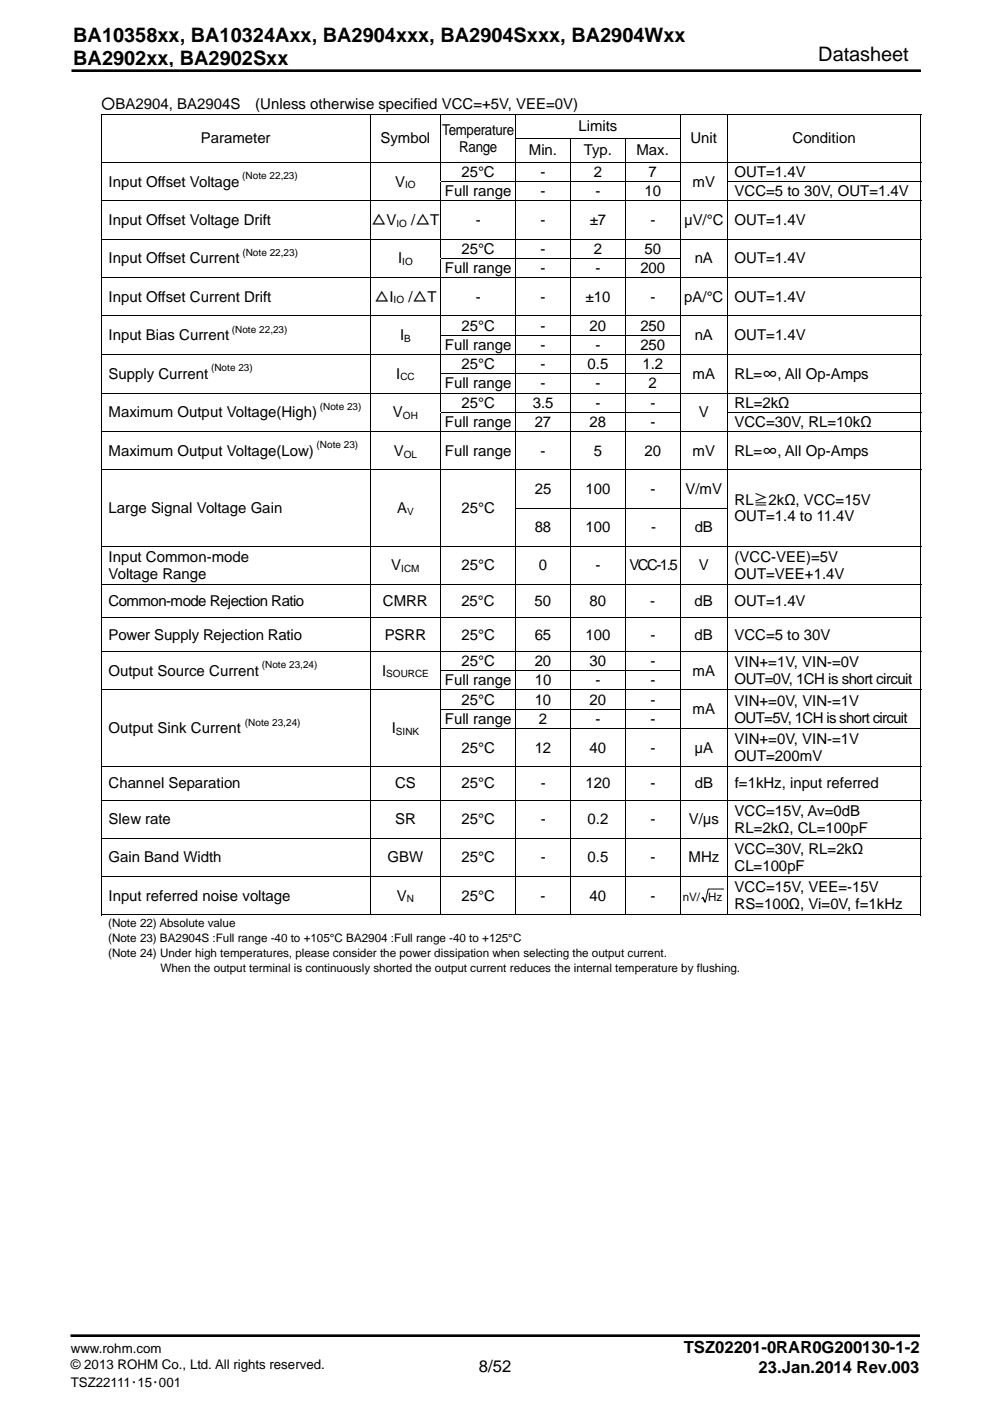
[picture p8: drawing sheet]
<svg xmlns="http://www.w3.org/2000/svg" width="210mm" height="297mm" viewBox="0 0 210 297" stroke-linecap="round" stroke-linejoin="round" font-family="sans-serif">
<defs><g id="words">
<g font-size="4.2">
<text x="15.5" y="8.8">BA10358xx, BA10324Axx, BA2904xxx, BA2904Sxxx, BA2904Wxx</text>
<text x="15.5" y="13.7">BA2902xx, BA2902Sxx</text>
<text x="173.6" y="12.9">Datasheet</text>
</g>
<g font-size="3.5">
<text x="145" y="286.9">TSZ02201-0RAR0G200130-1-2</text>
<text x="101.6" y="290.9">8/52</text>
<text x="160.9" y="291">23.Jan.2014 Rev.003</text>
</g>
<g font-size="3.2">
<text x="21.4" y="23.2">○BA2904, BA2904S</text>
<text x="54.2" y="23.2">(Unless otherwise specified VCC=+5V, VEE=0V)</text>
<text x="93.8" y="28.6">Temperature</text>
<text x="122.7" y="27.9">Limits</text>
<text x="42.6" y="30.4">Parameter</text>
<text x="80.7" y="30.4">Symbol</text>
<text x="97.4" y="32.2">Range</text>
<text x="112.2" y="32.9">Min.</text>
<text x="123.8" y="32.9">Typ.</text>
<text x="135" y="32.9">Max.</text>
<text x="146.5" y="30.4">Unit</text>
<text x="168.1" y="30.4">Condition</text>
<text x="23" y="39.6">Input Offset Voltage</text>
<text x="83.8" y="39.6">V</text>
<text x="94.4" y="41.6">Full range</text>
<text x="97.9" y="37.5">25°C</text>
<text x="114.7" y="37.5">-</text>
<text x="114.7" y="41.6">-</text>
<text x="125.9" y="37.5">2</text>
<text x="126.3" y="41.6">-</text>
<text x="136.7" y="41.6">10</text>
<text x="137.6" y="37.5">7</text>
<text x="146.9" y="39.6">mV</text>
<text x="155.8" y="37.5">OUT=1.4V</text>
<text x="155.8" y="41.6">VCC=5 to 30V, OUT=1.4V</text>
<text x="23" y="47.7">Input Offset Voltage Drift</text>
<text x="78.8" y="47.7">△V</text>
<text x="87.2" y="47.7">/△T</text>
<text x="100.9" y="47.7">-</text>
<text x="114.7" y="47.7">-</text>
<text x="125.1" y="47.7">±7</text>
<text x="137.9" y="47.7">-</text>
<text x="145.1" y="47.7">μV/°C</text>
<text x="155.8" y="47.7">OUT=1.4V</text>
<text x="97.9" y="53.8">25°C</text>
<text x="114.7" y="53.8">-</text>
<text x="125.9" y="53.8">2</text>
<text x="136.7" y="53.8">50</text>
<text x="23" y="55.8">Input Offset Current</text>
<text x="84.4" y="55.8">I</text>
<text x="94.4" y="57.9">Full range</text>
<text x="114.7" y="57.9">-</text>
<text x="126.3" y="57.9">-</text>
<text x="135.8" y="57.9">200</text>
<text x="147.3" y="55.8">nA</text>
<text x="155.8" y="55.8">OUT=1.4V</text>
<text x="23" y="64">Input Offset Current Drift</text>
<text x="79.4" y="64">△I</text>
<text x="86.6" y="64">/△T</text>
<text x="100.9" y="64">-</text>
<text x="114.7" y="64">-</text>
<text x="124.2" y="64">±10</text>
<text x="138" y="64">-</text>
<text x="145.1" y="64">pA/°C</text>
<text x="155.8" y="64">OUT=1.4V</text>
<text x="97.9" y="70.1">25°C</text>
<text x="114.7" y="70.1">-</text>
<text x="125" y="70.1">20</text>
<text x="135.8" y="70.1">250</text>
<text x="23" y="72.1">Input Bias Current</text>
<text x="84.9" y="72.1">I</text>
<text x="94.4" y="74.2">Full range</text>
<text x="114.7" y="74.2">-</text>
<text x="126.3" y="74.2">-</text>
<text x="135.8" y="74.2">250</text>
<text x="147.3" y="72.1">nA</text>
<text x="155.8" y="72.1">OUT=1.4V</text>
<text x="23" y="80.3">Supply Current</text>
<text x="84" y="80.3">I</text>
<text x="94.4" y="82.4">Full range</text>
<text x="97.9" y="78.3">25°C</text>
<text x="114.7" y="82.4">-</text>
<text x="114.7" y="78.3">-</text>
<text x="124.6" y="78.3">0.5</text>
<text x="126.3" y="82.4">-</text>
<text x="136.3" y="78.3">1.2</text>
<text x="137.6" y="82.4">2</text>
<text x="146.9" y="80.3">mA</text>
<text x="155.8" y="80.3">RL=∞, All Op-Amps</text>
<text x="23" y="88.5">Maximum Output Voltage(High)</text>
<text x="83.4" y="88.5">V</text>
<text x="97.9" y="86.4">25°C</text>
<text x="113" y="86.4">3.5</text>
<text x="126.3" y="86.4">-</text>
<text x="137.9" y="86.4">-</text>
<text x="148.2" y="88.5">V</text>
<text x="155.8" y="86.4">RL=2kΩ</text>
<text x="94.4" y="90.6">Full range</text>
<text x="113.4" y="90.6">27</text>
<text x="125.1" y="90.6">28</text>
<text x="137.9" y="90.6">-</text>
<text x="155.8" y="90.6">VCC=30V, RL=10kΩ</text>
<text x="23" y="96.6">Maximum Output Voltage(Low)</text>
<text x="83.5" y="96.6">V</text>
<text x="94.4" y="96.6">Full range</text>
<text x="114.7" y="96.6">-</text>
<text x="125.9" y="96.6">5</text>
<text x="136.7" y="96.6">20</text>
<text x="146.9" y="96.6">mV</text>
<text x="155.8" y="96.6">RL=∞, All Op-Amps</text>
<text x="113.4" y="104.7">25</text>
<text x="124.2" y="104.7">100</text>
<text x="138" y="104.7">-</text>
<text x="145.4" y="104.7">V/mV</text>
<text x="155.8" y="107">RL≧2kΩ, VCC=15V</text>
<text x="23" y="108.8">Large Signal Voltage Gain</text>
<text x="84.2" y="108.8">A</text>
<text x="97.9" y="108.8">25°C</text>
<text x="113.4" y="112.8">88</text>
<text x="124.2" y="112.8">100</text>
<text x="138.1" y="112.8">-</text>
<text x="147.3" y="112.8">dB</text>
<text x="155.8" y="110.6">OUT=1.4 to 11.4V</text>
<text x="23" y="119.2">Input Common-mode</text>
<text x="155.8" y="119.2">(VCC-VEE)=5V</text>
<text x="23" y="122.7">Voltage Range</text>
<text x="83" y="120.9">V</text>
<text x="97.9" y="120.9">25°C</text>
<text x="114.3" y="120.9">0</text>
<text x="126.3" y="120.9">-</text>
<text x="133.5" y="120.9">VCC-1.5</text>
<text x="148.2" y="120.9">V</text>
<text x="155.8" y="122.7">OUT=VEE+1.4V</text>
<text x="23" y="128.5">Common-mode Rejection Ratio</text>
<text x="81.2" y="128.5">CMRR</text>
<text x="97.9" y="128.5">25°C</text>
<text x="113.4" y="128.5">50</text>
<text x="125" y="128.5">80</text>
<text x="137.9" y="128.5">-</text>
<text x="147.3" y="128.5">dB</text>
<text x="155.8" y="128.5">OUT=1.4V</text>
<text x="23" y="135.6">Power Supply Rejection Ratio</text>
<text x="81.6" y="135.6">PSRR</text>
<text x="97.9" y="135.6">25°C</text>
<text x="113.4" y="135.6">65</text>
<text x="124.2" y="135.6">100</text>
<text x="137.9" y="135.6">-</text>
<text x="147.3" y="135.6">dB</text>
<text x="155.8" y="135.6">VCC=5 to 30V</text>
<text x="23" y="143.3">Output Source Current</text>
<text x="81" y="143.3">I</text>
<text x="97.9" y="141.2">25°C</text>
<text x="113.4" y="141.2">20</text>
<text x="125.1" y="141.2">30</text>
<text x="138" y="141.2">-</text>
<text x="146.9" y="143.3">mA</text>
<text x="155.8" y="141.5">VIN+=1V, VIN-=0V</text>
<text x="94.4" y="145.3">Full range</text>
<text x="97.9" y="149.4">25°C</text>
<text x="113.4" y="149.4">10</text>
<text x="113.4" y="145.3">10</text>
<text x="125.1" y="149.4">20</text>
<text x="126.3" y="145.3">-</text>
<text x="137.9" y="145.3">-</text>
<text x="138" y="149.4">-</text>
<text x="155.8" y="145">OUT=0V, 1CH is short circuit</text>
<text x="155.8" y="149.7">VIN+=0V, VIN-=1V</text>
<text x="23" y="155.5">Output Sink Current</text>
<text x="83.1" y="155.5">I</text>
<text x="94.4" y="153.5">Full range</text>
<text x="114.3" y="153.5">2</text>
<text x="126.3" y="153.5">-</text>
<text x="137.9" y="153.5">-</text>
<text x="146.9" y="151.4">mA</text>
<text x="155.8" y="153.2">OUT=5V, 1CH is short circuit</text>
<text x="97.9" y="159.6">25°C</text>
<text x="113.4" y="159.6">12</text>
<text x="125.1" y="159.6">40</text>
<text x="138" y="159.6">-</text>
<text x="147.3" y="159.6">μA</text>
<text x="155.8" y="157.8">VIN+=0V, VIN-=1V</text>
<text x="155.8" y="161.3">OUT=200mV</text>
<text x="23" y="167.2">Channel Separation</text>
<text x="83.8" y="167.2">CS</text>
<text x="97.9" y="167.2">25°C</text>
<text x="114.7" y="167.2">-</text>
<text x="124.2" y="167.2">120</text>
<text x="138" y="167.2">-</text>
<text x="147.4" y="167.2">dB</text>
<text x="155.8" y="167.2">f=1kHz, input referred</text>
<text x="155.8" y="173">VCC=15V, Av=0dB</text>
<text x="23" y="174.8">Slew rate</text>
<text x="83.8" y="174.8">SR</text>
<text x="97.9" y="174.8">25°C</text>
<text x="114.7" y="174.8">-</text>
<text x="124.6" y="174.8">0.2</text>
<text x="138" y="174.8">-</text>
<text x="146.1" y="174.8">V/μs</text>
<text x="155.8" y="176.5">RL=2kΩ, CL=100pF</text>
<text x="23" y="182.9">Gain Band Width</text>
<text x="82.2" y="182.9">GBW</text>
<text x="97.9" y="182.9">25°C</text>
<text x="114.7" y="182.9">-</text>
<text x="124.6" y="182.9">0.5</text>
<text x="138" y="182.9">-</text>
<text x="146" y="182.9">MHz</text>
<text x="155.8" y="181.1">VCC=30V, RL=2kΩ</text>
<text x="155.8" y="184.6">CL=100pF</text>
<text x="23" y="190.9">Input referred noise voltage</text>
<text x="84.2" y="190.9">V</text>
<text x="97.9" y="190.9">25°C</text>
<text x="114.7" y="190.9">-</text>
<text x="125.1" y="190.9">40</text>
<text x="138" y="190.9">-</text>
<text x="155.8" y="189.2">VCC=15V, VEE=-15V</text>
<text x="155.8" y="192.7">RS=100Ω, Vi=0V, f=1kHz</text>
</g>
<g font-size="2.8">
<text x="15" y="286.9">www.rohm.com</text>
<text x="15" y="290.3">© 2013 ROHM Co., Ltd. All rights reserved.</text>
<text x="15" y="294">TSZ22111･15･001</text>
</g>
<g font-size="2.5">
<text x="144.8" y="191.1">nV/ Hz</text>
<text x="22.9" y="196.6">(Note 22) Absolute value</text>
<text x="22.9" y="199.8">(Note 23) BA2904S :Full range -40 to +105°C BA2904 :Full range -40 to +125°C</text>
<text x="22.9" y="203">(Note 24) Under high temperatures, please consider the power dissipation when selecting the output current.</text>
<text x="34" y="206.1">When the output terminal is continuously shorted the output current reduces the internal temperature by flushing.</text>
</g>
<g font-size="2.1">
<text x="51.4" y="38">(Note 22,23)</text>
<text x="85.9" y="39.9">IO</text>
<text x="84.1" y="48.1">IO</text>
<text x="51.4" y="54.3">(Note 22,23)</text>
<text x="85.3" y="56.2">IO</text>
<text x="83.5" y="64.3">IO</text>
<text x="49.2" y="70.5">(Note 22,23)</text>
<text x="85.7" y="72.5">B</text>
<text x="44.8" y="78.7">(Note 23)</text>
<text x="84.9" y="80.7">CC</text>
<text x="67.9" y="86.9">(Note 23)</text>
<text x="85.5" y="88.9">OH</text>
<text x="67.2" y="95.1">(Note 23)</text>
<text x="85.6" y="97">OL</text>
<text x="86.3" y="109.1">V</text>
<text x="85.1" y="121.3">ICM</text>
<text x="55.5" y="141.7">(Note 23,24)</text>
<text x="81.9" y="143.6">SOURCE</text>
<text x="52" y="153.9">(Note 23,24)</text>
<text x="84" y="155.9">SINK</text>
<text x="86.3" y="191.3">N</text>
</g>
</g></defs>
<path d="M15.3 15h179.9" fill="none" stroke="#000" stroke-width=".32"/>
<g fill="none" stroke="#000" stroke-width=".21">
<path d="M15.3 14.8h179.9v.3h-179.9zM21.4 24.2h174M21.4 34.4h174M21.5 24.3v5M21.5 29.4v5M21.5 34.5v4M21.5 38.5v4.1M78.5 24.3v5M78.5 29.4v5M78.5 34.5v4M78.5 38.5v4.1M93.5 38.5h50.8"/>
<path d="M93.5 24.3v5M93.5 29.4v5M93.5 34.5v4M93.5 38.5v4.1M109.3 29.3h35M109.4 24.3v5M109.4 29.4v5M109.4 34.5v4M109.4 38.5v4.1M121 29.4v5M121 34.5v4M121 38.5v4.1"/>
<path d="M132.7 29.4v5M132.7 34.5v4M132.7 38.5v4.1M144.3 24.3v5M144.3 29.4v5M144.3 34.5v4M144.3 38.5v4.1M154.3 38.5h41.1M154.3 24.3v5M154.3 29.4v5M154.3 34.5v4M154.3 38.5v4.1"/>
<path d="M195.3 24.3v5M195.3 29.4v5M195.3 34.5v4M195.3 38.5v4.1M21.4 42.6h174M21.4 50.7h174M21.4 58.9h174M21.5 42.7v8M21.5 50.7v4.1M21.5 54.8v4M21.5 58.9v8.1M78.5 42.7v8"/>
<path d="M78.5 50.7v4.1M78.5 54.8v4M78.5 58.9v8.1M93.5 54.8h50.8M93.5 42.7v8M93.5 50.7v4.1M93.5 54.8v4M93.5 58.9v8.1M109.4 42.7v8M109.4 50.7v4.1M109.4 54.8v4M109.4 58.9v8.1"/>
<path d="M121 42.7v8M121 50.7v4.1M121 54.8v4M121 58.9v8.1M132.7 42.7v8M132.7 50.7v4.1M132.7 54.8v4M132.7 58.9v8.1M144.3 42.7v8M144.3 50.7v4.1M144.3 54.8v4M144.3 58.9v8.1"/>
<path d="M154.3 42.7v8M154.3 50.7v4.1M154.3 54.8v4M154.3 58.9v8.1M195.3 42.7v8M195.3 50.7v4.1M195.3 54.8v4M195.3 58.9v8.1M21.4 67h174M21.4 75.2h174M21.5 67v4M21.5 71.1v4"/>
<path d="M21.5 75.2v4M21.5 79.3v4M78.5 67v4M78.5 71.1v4M78.5 75.2v4M78.5 79.3v4M93.5 71.1h50.8M93.5 79.3h50.8M93.5 67v4M93.5 71.1v4M93.5 75.2v4M93.5 79.3v4"/>
<path d="M109.4 67v4M109.4 71.1v4M109.4 75.2v4M109.4 79.3v4M121 67v4M121 71.1v4M121 75.2v4M121 79.3v4M132.7 67v4M132.7 71.1v4M132.7 75.2v4M132.7 79.3v4"/>
<path d="M144.3 67v4M144.3 71.1v4M144.3 75.2v4M144.3 79.3v4M154.3 67v4M154.3 71.1v4M154.3 75.2v4M154.3 79.3v4M195.3 67v4M195.3 71.1v4M195.3 75.2v4M195.3 79.3v4"/>
<path d="M21.4 83.4h174M21.4 91.5h174M21.4 99.6h174M21.5 83.4v4M21.5 87.5v4M21.5 91.6v8M21.5 99.7v8M78.5 83.4v4M78.5 87.5v4M78.5 91.6v8M78.5 99.7v8M93.5 87.4h50.8"/>
<path d="M93.5 83.4v4M93.5 87.5v4M93.5 91.6v8M93.5 99.7v8M109.4 83.4v4M109.4 87.5v4M109.4 91.6v8M109.4 99.7v8M121 83.4v4M121 87.5v4M121 91.6v8M121 99.7v8"/>
<path d="M132.7 83.4v4M132.7 87.5v4M132.7 91.6v8M132.7 99.7v8M144.3 83.4v4M144.3 87.5v4M144.3 91.6v8M144.3 99.7v8M154.3 87.4h41.1M154.3 83.4v4M154.3 87.5v4M154.3 91.6v8"/>
<path d="M154.3 99.7v8M195.3 83.4v4M195.3 87.5v4M195.3 91.6v8M195.3 99.7v8M21.4 115.8h174M21.5 107.8v8M21.5 115.9v8M78.5 107.8v8M78.5 115.9v8M93.5 107.8v8M93.5 115.9v8"/>
<path d="M109.3 107.7h45M109.4 107.8v8M109.4 115.9v8M121 107.8v8M121 115.9v8M132.7 107.8v8M132.7 115.9v8M144.3 107.8v8M144.3 115.9v8M154.3 107.8v8M154.3 115.9v8M195.3 107.8v8"/>
<path d="M195.3 115.9v8M21.4 123.9h174M21.4 131h174M21.4 138.1h174M21.5 124v7M21.5 131.1v7M21.5 138.2v4M78.5 124v7M78.5 131.1v7M78.5 138.2v4M93.5 124v7M93.5 131.1v7"/>
<path d="M93.5 138.2v4M109.4 124v7M109.4 131.1v7M109.4 138.2v4M121 124v7M121 131.1v7M121 138.2v4M132.7 124v7M132.7 131.1v7M132.7 138.2v4M144.3 124v7M144.3 131.1v7"/>
<path d="M144.3 138.2v4M154.3 124v7M154.3 131.1v7M154.3 138.2v4M195.3 124v7M195.3 131.1v7M195.3 138.2v4M21.4 146.3h174M21.5 142.2v4M21.5 146.3v4M21.5 150.4v4M21.5 154.5v8"/>
<path d="M78.5 142.2v4M78.5 146.3v4M78.5 150.4v4M78.5 154.5v8M93.5 142.2h50.8M93.5 150.4h50.8M93.5 154.5h101.9M93.5 142.2v4M93.5 146.3v4M93.5 150.4v4M93.5 154.5v8M109.4 142.2v4"/>
<path d="M109.4 146.3v4M109.4 150.4v4M109.4 154.5v8M121 142.2v4M121 146.3v4M121 150.4v4M121 154.5v8M132.7 142.2v4M132.7 146.3v4M132.7 150.4v4M132.7 154.5v8M144.3 142.2v4"/>
<path d="M144.3 146.3v4M144.3 150.4v4M144.3 154.5v8M154.3 142.2v4M154.3 146.3v4M154.3 150.4v4M154.3 154.5v8M195.3 142.2v4M195.3 146.3v4M195.3 150.4v4M195.3 154.5v8M21.4 162.6h174"/>
<path d="M21.4 169.7h174M21.4 177.8h174M21.5 162.6v7M21.5 169.7v8M21.5 177.8v8M78.5 162.6v7M78.5 169.7v8M78.5 177.8v8M93.5 162.6v7M93.5 169.7v8M93.5 177.8v8M109.4 162.6v7"/>
<path d="M109.4 169.7v8M109.4 177.8v8M121 162.6v7M121 169.7v8M121 177.8v8M132.7 162.6v7M132.7 169.7v8M132.7 177.8v8M144.3 162.6v7M144.3 169.7v8M144.3 177.8v8M154.3 162.6v7"/>
<path d="M154.3 169.7v8M154.3 177.8v8M195.3 162.6v7M195.3 169.7v8M195.3 177.8v8M21.4 185.8h174M21.4 194h173.8M21.5 185.9v8.2M78.5 185.9v8M93.5 185.9v8M109.4 185.9v8M121 185.9v8"/>
<path d="M132.7 185.9v8M144.3 185.9v8M149.1 190.3l-.3 .2M153.5 188.5h-3.3l-.6 2.7M154.3 185.9v8M195.3 185.9v8.2M15 283h180v.3h-180z"/>
</g>
<path d="M15.1 283.2h179.9" fill="none" stroke="#000" stroke-width=".28"/>
<g fill="#000">
<path d="M21.4 24.1h.2v.2h-.2zM21.4 29.3l.2 .1zM21.4 38.5h.2zM78.5 29.3v.1zM93.5 29.3v.1zM154.3 29.3v.1zM195.2 24.1h.2v.2h-.2zM195.2 29.3l.2 .1zM21.4 54.8h.2zM195.2 54.8h.2zM21.4 71l.2 .1zM21.4 79.2l.2 .1z"/>
<path d="M78.5 71v.1zM78.5 79.2v.1zM154.3 71v.1zM154.3 79.2v.1zM195.2 71l.2 .1zM195.2 79.2l.2 .1zM21.4 87.4l.2 .1zM78.5 87.4v.1zM21.4 107.7l.2 .1zM78.5 107.7v.1zM93.5 107.7v.1zM195.2 107.7l.2 .1z"/>
<path d="M21.4 142.2h.2zM21.4 150.3l.2 .1zM21.4 154.4l.2 .1zM78.5 150.3v.1zM78.5 154.4v.1zM154.3 150.3v.1zM195.2 142.2h.2zM195.2 150.3l.2 .1zM195.2 193.9h.2v.2h-.2z"/>
</g>
<path d="M149.1 190.4l.4 .8" fill="none" stroke="#000" stroke-width=".31"/>
<use href="#words"/>
</svg>
